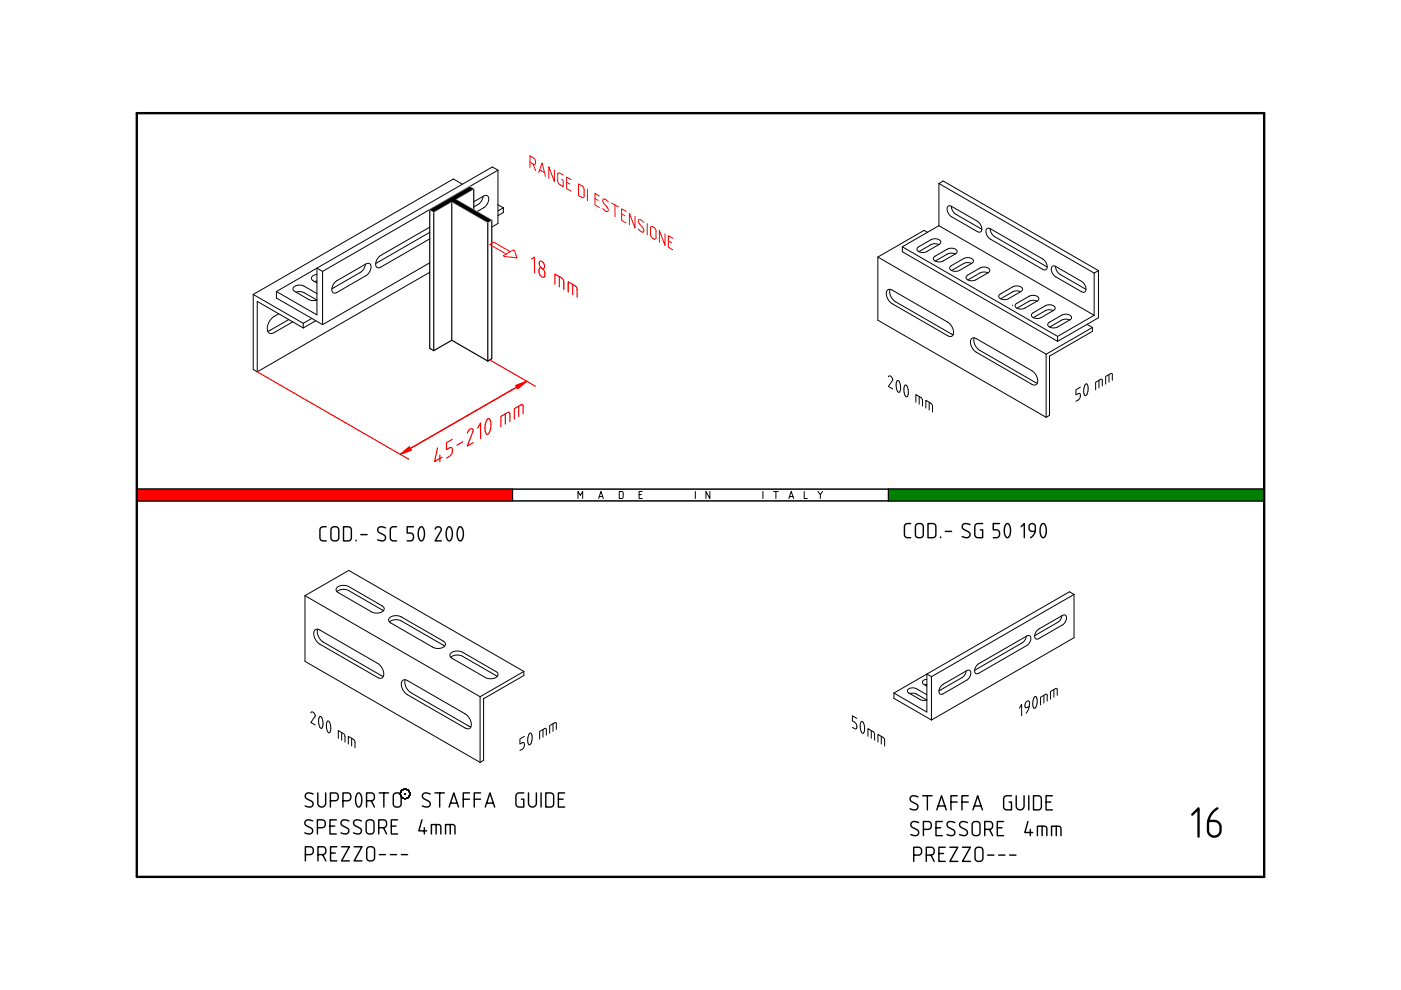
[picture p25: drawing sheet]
<svg xmlns="http://www.w3.org/2000/svg" width="297mm" height="210mm" viewBox="0 0 297 210" stroke-linecap="round" stroke-linejoin="round" font-family="sans-serif">
<g fill="none" stroke="#000" stroke-width=".21">
<path d="M98 39.1l-1.9-1.2-42.4 24.5M105.6 36.1l-37.2 21.4M105.6 36.1v11.3l-1.3 .7M105.6 36.1l-1.2-.7-45.8 26.4M199.1 38.9l.9-.5 32.9 19M199.1 38.9l32.9 19M199.1 38.9v9M67.2 58.2l-.8 .3-.4 .5 .3 .4 .9 .6M67.2 59.6l-.5 .1M68.4 57.5v11.3M68.4 57.5l-1.2-.6v9.9l-8.6-5M71.1 59.8l6.6-3.9 .5-.1 .4 .3 .1 .5-.2 .6-.7 1.1-6.4 3.7-.5 .2-.4-.3-.1-.6 .2-.8z"/>
<path d="M77.5 56l-.3 1-.7 .7-6.1 3.5M91.1 48.2h.1M91.1 50.6h.1M91.1 49.3h.1M91.1 48.2l-10.5 6-.8 1.1-.2 .7 .1 .5 .4 .3 .6-.1 10.4-6.1M91.1 57.7l-36.6 21.1v-14.9l9.8 5.6 2.6-1.5M91.1 55.7l-22.7 13.1M91.1 49.3l-11.4 6.6M100.4 42.8l2.4-1.3h.5l.3 .4v.8l-.5 .9-2 1.3M102.4 41.6l-.2 .7-.4 .7-1.4 .9M105.6 43.4l1.1 .7-1.1 .6M106.7 45l-1.1 .7"/>
<path d="M186.1 54.5l35.7 20.6M186.1 54.5v13.4l35.7 20.6M191.3 52.3v1.1l32.9 19M191.3 52.3l32.9 19M194.6 52.5l3.1-1.8h1.1l.7 .5-.3 .6-3.1 1.7h-.7l-.7-.2-.3-.4zM196.6 49.3l-.7-.5-9.8 5.7M198 54.5l3.2-1.8h1.1l.6 .5-.3 .6-3 1.7h-.7l-.7-.2-.3-.4zM199.1 47.9l-7.8 4.4M199.1 47.9l32.9 18.9M199.1 51.9l-.7-.2-.8 .1-2.8 1.6M201 43.8l.3-.2 .4 .1 5.6 3.3 .8 1 .1 .6-.2 .4-.3 .2-.4-.1-5.7-3.2-.7-1.1-.1-.6zM201.5 56.5l3.2-1.8h1.1l.6 .5-.3 .6-3 1.7h-.8l-.6-.2-.3-.4z"/>
<path d="M201.7 43.7l.2 .9 .6 .7 5.7 3.3M202.5 53.9l-.7-.2-.7 .1-2.8 1.6M205 58.5l3.1-1.8h1.1l.6 .5-.2 .6-3.1 1.7h-.7l-.7-.2-.3-.4zM206 55.9l-.7-.2-.8 .1-2.7 1.6M209.2 48.5l.4-.1 .4 .1 11.1 6.4 .8 1.1 .1 .6-.1 .4-.3 .2-.5-.1-11.2-6.4-.5-.5-.3-.6-.1-.7zM209.5 57.9l-.7-.2-.8 .1-2.8 1.6M209.9 48.5l.3 .9 .6 .7 11.2 6.5M223.1 56.5l.3-.1 .4 .1 5.6 3.2 .8 1.1 .1 .6-.2 .4-.3 .2-.4-.1-5.7-3.3-.7-1.1-.1-.6zM223.8 56.5l.2 .8 .6 .8 5.6 3.2M232 57.9v8.9M232.9 57.4v10l-8.7 5M232.9 57.4l-.9 .5"/>
<path d="M53.7 62.4v15.9M53.7 62.4l10.6 6.2 1.8-1.1M58.6 61.8v1.4l9.8 5.6M59.1 66.5l-1.4 .9-.7 1-.3 1.3 .1 .6 .3 .3 .4 .1 .5-.1 4.1-2.4M61.2 67.8l-4.4 2.4M62.8 61.9l.7-.1 .7 .2 3 1.6M67.2 63.6h.1M67.2 62.2l-3.2-1.7-1.2 .1-.5 .2-.2 .3 .3 .6 3.1 1.8 .8 .2 .9-.1M188.2 61.5l.4-.2 .5 .2 12 6.9 .5 .5 .4 .8 .2 .8-.2 .6-.4 .2-.6-.1-12-6.9-.6-.6-.4-.8-.1-.8zM188.7 61.3l-.1 .6 .2 .8 .9 1.2 12.4 7M206 71.8l.4-.2 .5 .2 12 6.9 .6 .5 .4 .8 .1 .8-.1 .6-.5 .2-.6-.1-11.9-6.9-.6-.6-.4-.8-.1-.8zM206.5 71.6v.6l.1 .8 1 1.2 12.3 7"/>
<path d="M211.9 62.5l3.2-1.8h1l.7 .5-.3 .6-3 1.7h-.8l-.6-.2-.3-.4zM214.6 64.7h.1M215.4 64.5l3.1-1.8h1.1l.6 .5-.2 .6-3.1 1.7h-.7l-.7-.2-.3-.4zM216.4 61.9l-.7-.2-.8 .1-2.8 1.6M218.8 66.5l3.2-1.8h1.1l.6 .5-.3 .6-3 1.7h-.8l-.6-.2-.3-.4zM219.1 67.3h.1M219.9 63.9l-.7-.2-.8 .1-2.8 1.5M221.8 75.1v13.4M222.3 68.5l3.2-1.8h1l.7 .5-.3 .6-3 1.7h-.8l-.6-.2-.4-.4zM222.5 75.5h.1M222.5 75.5v12.6l-.7 .4M223.3 65.9l-.7-.2-.7 .1-2.8 1.5"/>
<path d="M224.2 71.3v1.1M226.8 67.9l-.7-.2-.8 .1-2.8 1.5M230.5 68.8l1.1 .6M231.6 69.4l-9.8 5.7M231.6 69.4v.9l-9.1 5.2M232 66.8l-7.8 4.5M108.7 103.7h79.7v2.5h-79.7zM122.5 105.7v-1.5l.5 .8 .5-.8v1.5M126.9 105.7l.5-1.5 .5 1.5M127.1 105.3h.7M131.3 104.2h.6l.2 .2v1l-.2 .3h-.6zM135.5 104.9h.5"/>
<path d="M136.2 104.2h-.7v1.5h.7M147.4 104.2v1.5M150.5 104.2v1.5l-.8-1.5v1.5M161.8 104.2v1.5M164 104.2h1M164.5 104.2v1.5M167.3 105.7l.5-1.5 .5 1.5M167.4 105.3h.7M170.5 104.2v1.5h.7M173.4 104.2l.5 .7v.8M174.4 104.2l-.5 .7M64.7 126.3l37.1 21.4"/>
<path d="M64.7 126.3v13.9l37.1 21.4M64.7 126.3l9.2-5.4 37.2 21.5M66.8 133.6l.4-.2 .6 .1 12.4 7.2 .6 .7 .4 .7 .2 .8-.2 .6-.4 .3-.7-.1-12.4-7.2-.6-.6-.5-.9-.1-.8zM67.3 133.4v.6l.1 .8 .4 .7 .6 .5 12.9 7.4M71.4 125.4l1.1-.4 1.2 .1 7.6 4.4M71.5 124.6l1.1-.5 1.2 .2 7.3 4.2 .3 .4v.4l-.4 .4-.7 .3h-.7l-.7-.2-7.3-4.2-.3-.5zM82.6 131.9l1.1-.5 1.2 .2 9.4 5.4M82.6 131l1.1-.5 1.3 .3 9 5.2 .4 .4v.4l-.4 .4-.7 .3h-.7l-.8-.2-9-5.3-.4-.5zM95.6 139.4l1-.5 1.3 .2 7.5 4.3M95.6 138.5l1.1-.5 1.3 .2 7.2 4.2 .4 .4-.1 .5-.3 .3-.7 .3h-.8l-.7-.2-7.3-4.2-.3-.5zM217.6 134.9l-.3 .8-.5 .6-10.2 5.8M219.9 133.6l5.4-3.1 .5-.1 .3 .2-.1 .9-.6 .9-5.2 3-.4 .1-.3-.2-.1-.5 .1-.6z"/>
<path d="M225.1 130.5l-.2 .8-.5 .6-5 2.9M227.7 126l-30.2 17.5M227.7 126v9.2l-30.2 17.5M227.7 126l-1-.5-37.2 21.4M85.3 144.3l.5-.2 .5 .2 12.5 7.1 .6 .6 .4 .9 .1 .7-.1 .7-.5 .2-.6-.1-12.4-7.2-.7-.6-.4-.9-.1-.8zM85.9 144.1l-.1 .6 .2 .8 .4 .7 .6 .6 12.8 7.3M101.8 147.7v13.9M111.1 142.4v.8l-8.6 5v13l-.7 .4M111.1 142.4l-9.3 5.3M181.7 152.3l-1-.5v1.1l.7 .4 .3 .6-.1 .5-.1 .1-.8-.3M182.6 153l.4 .2 .3 .8v1.1l-.3 .4-.3-.3-.3-.8v-.9zM184 156.1v-1.6l1.3 .9 .1 1.5"/>
<path d="M184.7 154.9v1.6M186.1 157.3v-1.6l1.4 .9 .1 1.6M186.9 156.1v1.7M189.5 146.9v1.2l8 4.6M192.9 147.1h1.2l2.4 1.3M196.5 148.4h.1M196.5 147.3l-2.6-1.4h-1l-.5 .5 .2 .5 2.6 1.5 .6 .1 .7-.1M196.5 144l-.7 .2-.2 .5 .2 .3 .7 .5M196.5 145.1l-.4 .1M197.5 143.5v9.2M197.5 143.5l-1-.6v8.1l-7-4.1M199.7 145.3l5.3-3.1 .5-.1 .3 .2-.1 .9-.6 .9-5.2 3-.4 .1-.3-.2-.1-.5 .2-.6z"/>
<path d="M204.9 142.3l-.3 .7-.5 .6-5 2.9M207.2 141l10.5-6.2 .5-.1 .3 .3v.9l-.7 .9-10.3 5.9-.4 .2-.4-.3-.1-.5 .2-.6zM216.1 150.1l.5-.8v2.5M218.2 149.8l-.6 .3-.3-.2 .1-.8 .5-.5 .3 .2v.9l-.2 .8-.5 .7M219.3 147.8l.3-.1 .2 .1 .1 .9-.2 1-.4 .5-.3-.4v-.7l.1-.7zM221.3 147.4v1.7M222 148.7v-1.3l-.2-.2-1.2 .6v1.7M223.4 146.2v1.6M224.2 147.4l-.1-1.3-.2-.1-1.2 .6v1.6M85.9 168.3h.1"/>
<circle cx="85.9" cy="168.3" r="1"/>
</g>
<g fill="none" stroke="#000" stroke-width=".3">
<path d="M29 106.2h79.7M29 103.7h79.7M188.4 103.7h79.6v2.5h-79.6M193.1 111h-.7a.67 .67 0 0 0-.6 .7v1.6a.67 .67 0 0 0 .6 .7h.7M194.3 111.2l.8-.2a.67 .67 0 0 1 .7 .7v1.6a.67 .67 0 0 1-.7 .7h-.3a.67 .67 0 0 1-.7-.7v-1.7zM196.8 111h1a.67 .67 0 0 1 .6 .7v1.6a.67 .67 0 0 1-.6 .7h-1zM199.4 113.8v.2M200.4 112.7h1.4M205.7 111.2a1.03 1.03 0 0 0-1.6 .2 .67 .67 0 0 0 .3 .9l.9 .4a.67 .67 0 0 1 .3 .9 .67 .67 0 0 1-.8 .4l-.8-.2M208.3 111h-1a.67 .67 0 0 0-.6 .7v1.6a.67 .67 0 0 0 .6 .7h1v-1.7h-.5M211.9 111h-1.3v1.3h.7a.67 .67 0 0 1 .6 .7v.3a.67 .67 0 0 1-.6 .7h-.7M213.3 111.1l.3-.1a2.06 2.06 0 0 1 .3 2.8l-.3 .2a2.06 2.06 0 0 1-.3-2.8z"/>
<path d="M216.5 111.7l.7-.7v3M219.5 112.7h-.7a.67 .67 0 0 1-.6-.7v-.3a.67 .67 0 0 1 .6-.7 .67 .67 0 0 1 .7 .7l-.2 1.5-.8 .8M220.9 111.1l.3-.1a2.06 2.06 0 0 1 .3 2.8l-.3 .2a2.06 2.06 0 0 1-.3-2.8zM66.3 174.1a1.03 1.03 0 0 0-1.6 .1 .67 .67 0 0 0 .3 .9l.9 .5a.67 .67 0 0 1 .3 .8 .67 .67 0 0 1-.7 .4l-.9-.2M66.4 168.4a1.03 1.03 0 0 0-1.6 .1 .67 .67 0 0 0 .3 .9l.9 .5a.67 .67 0 0 1 .3 .8 .67 .67 0 0 1-.8 .4l-.8-.2M67.3 175.5h1a.67 .67 0 0 0 .7-.7v-.3a.67 .67 0 0 0-.7-.7h-1v3M67.4 168.1v2.2a.83 .83 0 0 0 .8 .8 .83 .83 0 0 0 .8-.8v-2.2M70 175.2h1M70 169.8h1a.67 .67 0 0 0 .7-.7v-.3a.67 .67 0 0 0-.7-.7h-1v3M71.3 173.8h-1.3v3h1.3M71.4 179.5h-1.3v3h1.3M72.4 179.5h1.7l-1.7 3h1.7"/>
<path d="M72.7 169.8h1a.67 .67 0 0 0 .7-.7v-.3a.67 .67 0 0 0-.7-.7h-1v3M74 174.1a1.03 1.03 0 0 0-1.7 .1 .67 .67 0 0 0 .4 .9l.9 .5a.67 .67 0 0 1 .3 .8 .67 .67 0 0 1-.8 .4l-.8-.2M75.1 179.5h1.6l-1.6 3h1.6M75.8 168.2l.3-.1a2.06 2.06 0 0 1 .3 2.9l-.4 .1a2.06 2.06 0 0 1-.3-2.8zM76.6 174.1a1.03 1.03 0 0 0-1.6 .1 .67 .67 0 0 0 .3 .9l1 .5a.67 .67 0 0 1 .3 .8 .67 .67 0 0 1-.8 .4l-.8-.2M77.7 169.8h1a.67 .67 0 0 0 .7-.7v-.3a.67 .67 0 0 0-.7-.7h-1v3M77.8 174l.8-.2a.67 .67 0 0 1 .7 .7v1.7a.67 .67 0 0 1-.7 .6h-.3a.67 .67 0 0 1-.7-.6v-1.8zM77.9 179.7l.8-.2a.67 .67 0 0 1 .7 .7v1.7a.67 .67 0 0 1-.7 .6h-.3a.67 .67 0 0 1-.7-.6l.1-1.8zM78.7 169.8l.7 1.3M80.3 175.5h1a.67 .67 0 0 0 .7-.7v-.3a.67 .67 0 0 0-.7-.7h-1v3M80.4 168.1h2M81.3 175.5l.7 1.3"/>
<path d="M81.4 168.1v3M83 175.2h1M83.6 168.3l.8-.2a.67 .67 0 0 1 .6 .7v1.6a.67 .67 0 0 1-.6 .7h-.4a.67 .67 0 0 1-.6-.7v-1.7zM84.3 173.8h-1.3v3h1.3M89.5 173.8l-.7 2.4h1.7M90 175.5v1.3M91.2 168.4a1.03 1.03 0 0 0-1.6 .1 .67 .67 0 0 0 .3 .9l1 .5a.67 .67 0 0 1 .3 .8 .67 .67 0 0 1-.8 .4l-.8-.2M91.5 176.8v-2h1.5l.3 .2 .2 .3v1.5M92.2 168.1h2M92.5 174.8v2M93.2 168.1v3M94.5 176.8v-2h1.5l.3 .2 .2 .3v1.5"/>
<path d="M95.2 171.1l1-3 1 3M95.5 174.8v2M95.5 170.3h1.4M98.2 169.4h1.4M99.6 168.1h-1.4v3M100.6 169.4h1.3M101.9 168.1h-1.3v3M102.9 171.1l1-3 1 3M103.2 170.3h1.4M111.1 168.1h-1a.67 .67 0 0 0-.7 .7v1.6a.67 .67 0 0 0 .7 .7h1v-1.7h-.5M112.1 168.1v2.2a.83 .83 0 0 0 .8 .8 .83 .83 0 0 0 .8-.8v-2.2M114.7 168.1v3"/>
<path d="M115.7 168.1h1a.67 .67 0 0 1 .7 .7v1.6a.67 .67 0 0 1-.7 .7h-1zM118.4 169.4h1M119.7 168.1h-1.3v3h1.3M194.6 169a1.03 1.03 0 0 0-1.6 .1 .67 .67 0 0 0 .3 .9l1 .5a.67 .67 0 0 1 .3 .8 .67 .67 0 0 1-.8 .4l-.8-.2M194.8 174.4a1.03 1.03 0 0 0-1.6 .2 .67 .67 0 0 0 .3 .8l.9 .5a.67 .67 0 0 1 .3 .9 .67 .67 0 0 1-.8 .4l-.8-.3M195.6 168.7h2M195.8 175.8h1a.67 .67 0 0 0 .6-.6v-.4a.67 .67 0 0 0-.6-.6h-1v3M196.6 168.7v3M198.4 175.5h1M198.6 171.7l1-3 1 3M198.9 170.9h1.4M199.8 174.2h-1.4v3h1.4"/>
<path d="M200.4 179.6h-1.3v3h1.3M201.4 179.6h1.7l-1.7 3h1.7M201.6 170.1h1.4M202.4 174.4a1.03 1.03 0 0 0-1.6 .2 .67 .67 0 0 0 .3 .8l1 .5a.67 .67 0 0 1 .3 .9 .67 .67 0 0 1-.8 .4l-.8-.3M203 168.7h-1.4v3M204 170.1h1.3M204.1 179.6h1.6l-1.6 3h1.6M205.1 174.4a1.03 1.03 0 0 0-1.6 .2 .67 .67 0 0 0 .3 .8l1 .5a.67 .67 0 0 1 .3 .9 .67 .67 0 0 1-.8 .4l-.9-.3M205.3 168.7h-1.3v3M206.3 171.7l1-3 1 3M206.3 174.4l.8-.2a.67 .67 0 0 1 .7 .6v1.7a.67 .67 0 0 1-.7 .7h-.3a.67 .67 0 0 1-.7-.7v-1.7zM206.6 170.9h1.4"/>
<path d="M206.9 179.8l.8-.2a.67 .67 0 0 1 .7 .7v1.7a.67 .67 0 0 1-.7 .6h-.3a.67 .67 0 0 1-.7-.6v-1.8zM208.8 175.8h1a.67 .67 0 0 0 .6-.6v-.4a.67 .67 0 0 0-.6-.6h-1v3M209.8 175.8l.6 1.4M211.4 175.5h1M212.8 174.2h-1.4v3h1.4M214.5 168.7h-1a.67 .67 0 0 0-.7 .7v1.7a.67 .67 0 0 0 .7 .6h1v-1.6h-.5M215.5 168.7v2.2a.83 .83 0 0 0 .8 .8 .83 .83 0 0 0 .8-.8v-2.2M218 174.2l-.7 2.3h1.7M218.1 168.7v3M218.5 175.8v1.4M219.1 168.7h1a.67 .67 0 0 1 .7 .7v1.7a.67 .67 0 0 1-.7 .6h-1zM220 177.2v-2h1.5l.3 .1 .1 .3 .1 1.6"/>
<path d="M221 175.2v2M221.8 170.1h1M223 177.2v-2h1.5l.3 .1 .1 .3 .1 1.6M223.1 168.7h-1.3v3h1.3M224 175.2v2M64.7 181.2h1a.67 .67 0 0 0 .7-.7v-.3a.67 .67 0 0 0-.7-.7h-1v3M67.4 181.2h1a.67 .67 0 0 0 .7-.7v-.3a.67 .67 0 0 0-.7-.7h-1v3M68.4 181.2l.7 1.3M70.1 180.9h1M80.4 181.2h1.3M82.7 181.2h1.4M85.1 181.2h1.3"/>
<path d="M193.7 181.3h1a.67 .67 0 0 0 .7-.7v-.3a.67 .67 0 0 0-.7-.7h-1v3M196.4 181.3h1a.67 .67 0 0 0 .7-.7v-.3a.67 .67 0 0 0-.7-.7h-1v3M197.4 181.3l.7 1.3M199.1 181h1M209.4 181.3h1.3M211.7 181.3h1.4M214.1 181.3h1.3"/>
</g>
<path d="M29 24h239M29 185.9h239" fill="none" stroke="#000" stroke-width=".5"/>
<path d="M188.4 103.7h79.6v2.5h-79.6z" fill-rule="evenodd" fill="#008000"/>
<path d="M29 103.7v2.5" fill="none" stroke="#000" stroke-width=".3"/>
<path d="M29 103.7h79.7v2.5h-79.7z" fill-rule="evenodd" fill="#f00"/>
<path d="M29 24v161.9M268 24v161.9" fill="none" stroke="#000" stroke-width=".5"/>
<g fill="none" stroke="#000" stroke-width=".21">
<path d="M106.7 45h.1M106.7 44.1v.9M53.7 78.3l.8 .5M64.3 68.6v.9M188.4 79.9l.1-.2 .4 .1 .4 .7-1 1.4 1 .6M235.1 79.4v1.6M190.3 80.7l.3 .2 .3 .8v1.1l-.3 .4-.3-.3-.3-.8v-.8zM191.9 81.7l.4 .1 .3 .9-.1 1-.3 .4-.3-.2-.2-.8v-.9zM194.2 85.3v-1.6l1.3 .8 .1 1.6M194.9 84.1v1.6M196.3 86.5v-1.6l1.3 .9 .1 1.5M197 85.3v1.6"/>
<path d="M229.1 82.1l-1 .5v1.1l.7-.3 .3 .3-.2 .8-.8 .6M230.1 81.5l.3-.1 .1 .2 .2 .8-.2 1.1-.4 .4-.2-.3-.1-.7 .1-.8zM233 80.6v1.7M233.7 81.9v-1.3l-.2-.2-1.2 .6v1.7M235.8 80.6v-1.3l-.2-.1-1.2 .6v1.6M29 106.2h239M29 103.7h239M108.7 103.7v2.5M188.4 103.7v2.5M65.9 151.1l.2-.2 .3 .1 .4 .8-.9 1.4 .9 .5M67.8 151.9l.4 .2 .3 .9-.1 1-.2 .4-.4-.2-.2-.8v-.9zM69.5 152.9l.3 .2 .3 .8v1.1l-.3 .4-.3-.3-.3-.8v-.9z"/>
<path d="M71.7 156.5v-1.6l1.3 .9 .1 1.6M72.4 155.3v1.6M73.9 157.8v-1.7l1.3 .9 .1 1.6M74.6 156.5v1.7M111.2 156.1l-1 .6v1.1l.7-.4 .3 .4-.2 .8-.8 .5M112.3 155.5l.2-.1 .2 .2 .1 .9-.2 1-.4 .4-.2-.3-.1-.7 .1-.8zM115.1 154.7v1.6M115.8 155.9v-1.3l-.2-.2-1.2 .7v1.6M117.2 153.4v1.7M118 154.7l-.1-1.3-.2-.2-1.2 .7v1.6"/>
</g>
<g fill="none" stroke="#f00" stroke-width=".21">
<path d="M112.4 34.4l.7 .4M113.1 34.8l.2 .1 .2-.2v-.7l-.4-.5-.7-.5v2.5M113.1 34.8l.4 1.4M114.2 36.6l.7-2.1 .8 2.9M114.4 36l1.1 .6M117.5 36v2.5l-1.1-3.1v2.4M119.4 37.1l-.8-.4-.3 .2v1.8l.3 .4 .8 .5v-1.4l-.3-.2M120.1 38.6l.7 .4M121.1 38.1l-1-.6v2.5l1 .5M122.7 39l.8 .5 .3 .4v1.7l-.1 .3-1-.5zM124.5 40.1v2.4M126.1 42.1l.7 .4"/>
<path d="M127.1 41.5l-1-.5v2.5l1 .5M129 42.8l-.7-.6h-.4v.6l.9 1.3 .1 .6-.3 .1-.8-.6M129.7 43l1.4 .9M130.4 43.5v2.4M131.8 45.4l.7 .4M132.7 44.8l-.9-.5v2.4l.9 .6M134.6 45.9v2.4l-1.2-3.1v2.5M136.5 47.2l-.7-.6h-.4v.6l1 1.2 .1 .7-.4 .1-.8-.6M137.2 47.4v2.4M138 48.1l.3-.1 .4 .2 .4 .6v1.6l-.2 .3-.6-.2-.3-.5zM141 49.6v2.4l-1.2-3.1v2.4M141.7 51.1l.7 .4"/>
<path d="M142.6 50.5l-.9-.5v2.4l.9 .6"/>
</g>
<path d="M69.2 111.7h-.7a.67 .67 0 0 0-.7 .7v1.6a.67 .67 0 0 0 .7 .7h.7M70.4 111.9l.8-.2a.67 .67 0 0 1 .6 .7v1.6a.67 .67 0 0 1-.6 .7h-.4a.67 .67 0 0 1-.6-.7v-1.7zM72.8 111.7h1a.67 .67 0 0 1 .7 .7v1.6a.67 .67 0 0 1-.7 .7h-1zM75.5 114.5v.2M76.5 113.4h1.3M81.7 111.9a1.03 1.03 0 0 0-1.6 .2 .67 .67 0 0 0 .3 .8l1 .5a.67 .67 0 0 1 .3 .9 .67 .67 0 0 1-.8 .4l-.8-.3M84.1 111.7h-.7a.67 .67 0 0 0-.7 .7v1.6a.67 .67 0 0 0 .7 .7h.7M87.7 111.7h-1.4v1.3h.7a.67 .67 0 0 1 .7 .7v.3a.67 .67 0 0 1-.7 .7h-.7M89.1 111.8l.2-.1a2.06 2.06 0 0 1 .3 2.8l-.3 .2a2.06 2.06 0 0 1-.3-2.9zM92.3 112.2a.65 .65 0 0 1 .7-.5 .65 .65 0 0 1 .5 .8l-1.3 2.2h1.4M95 111.8l.3-.1a2.06 2.06 0 0 1 .3 2.8l-.4 .2a2.06 2.06 0 0 1-.3-2.9zM97.3 111.8l.3-.1a2.06 2.06 0 0 1 .3 2.8l-.3 .2a2.06 2.06 0 0 1-.3-2.9z" fill="none" stroke="#000" stroke-width=".3"/>
<path d="M91.1 44.5v29.4l.9 .4M92 45v29.3M95.8 42.8h.1M95.8 42.8v29.3M96.6 42.3h.1M100.4 40.1v4.4M103.4 47.2v29.4M104.3 46.7v29.4l-.9 .5M95.8 72.1l-3.8 2.2M95.8 72.1l7.6 4.5" fill="none" stroke="#000" stroke-width=".25"/>
<path d="M91.1 44.5l8.5-4.9 .8 .5-3.8 2.2 7.7 4.4-.9 .5-7.6-4.4-3.8 2.2z" fill="none" stroke="#a0a0a4" stroke-width=".25"/>
<path d="M91.1 44.5l8.5-4.9 .8 .5-3.8 2.2 7.7 4.4-.9 .5-7.6-4.4-3.8 2.2z" fill-rule="evenodd" fill="#000"/>
<path d="M54.5 78.8l32.1 18.5M103.8 76.3l9.6 5.5M86.6 97.3h.1M113.4 81.8h.1" fill="none" stroke="#f00" stroke-width=".25"/>
<path d="M84.9 96.3l1.9-1.6 .4 .7z" fill="#f00"/>
<path d="M84.9 96.3l1.9-1.6 .4 .7z" fill="#f00" stroke="#f00" stroke-width=".25"/>
<path d="M111.7 80.8l-26.8 15.5" fill="none" stroke="#f00" stroke-width=".25"/>
<path d="M109.3 81.7l2.4-.9-2 1.6z" fill="#f00"/>
<path d="M109.3 81.7l2.4-.9-2 1.6z" fill="#f00" stroke="#f00" stroke-width=".25"/>
<g fill="none" stroke="#f00" stroke-width=".25">
<path d="M112.7 54.9l.6-.4v3.3M114.4 56.9h.5l.5 .5 .1 1-.2 .4-.5-.1-.4-.5-.1-.6zM114.5 55.4h.4l.4 .5 .1 .7-.1 .3h-.4l-.4-.4-.2-.5zM118.6 58.7v2.1M117.6 60.3v-2.2l1.5 .9 .3 .3 .1 .4v1.7M120.5 61.9v-2.2l1.4 .9 .3 .3 .2 .4v1.7M121.4 60.3v2.2M92.8 95l-.7 2.9 1.6-1M93.2 96.5v1.4M95.9 93.1l-1.2 .8v1.4l.9-.4 .2 .1 .1 .3v.6l-.2 .5-1 .7M98.1 93.7l-1.2 .7M99.1 91.9l.5-.9 .4-.1 .2 .1 .1 .4-1.2 3.2 1.2-.7"/>
<path d="M101.3 90.8l.6-1.1v3.3M103.3 88.9l.3-.2 .3 .3 .2 1.1-.3 1.4-.2 .4-.3 .2-.4-.4-.1-1 .2-1zM107.2 87.7v2.2M108.1 89.4v-1.7l-.3-.3-1.6 .9v2.2M110 86.1v2.2M110.9 87.7v-1.7l-.3-.2-1.6 .9v2.1M111.7 80.8l-24.7 14.3"/>
</g>
<path d="M106.7 54.2l2.1-1.2 .3 .2 .5 1.5-2.6-.3zM108.2 53.4l-3.5-2.1-.9 .5 3.5 2.1" fill="none" stroke="#f00" stroke-width=".21"/>
<path d="M252.8 172.7l1.3-1.3v6M258.1 171.4a4 4 0 0 0-2 3.5v1.2a1.33 1.33 0 0 0 1.3 1.3 1.33 1.33 0 0 0 1.4-1.3v-.7a1.33 1.33 0 0 0-1.4-1.3h-1.2" fill="none" stroke="#000" stroke-width=".5"/>
</svg>
